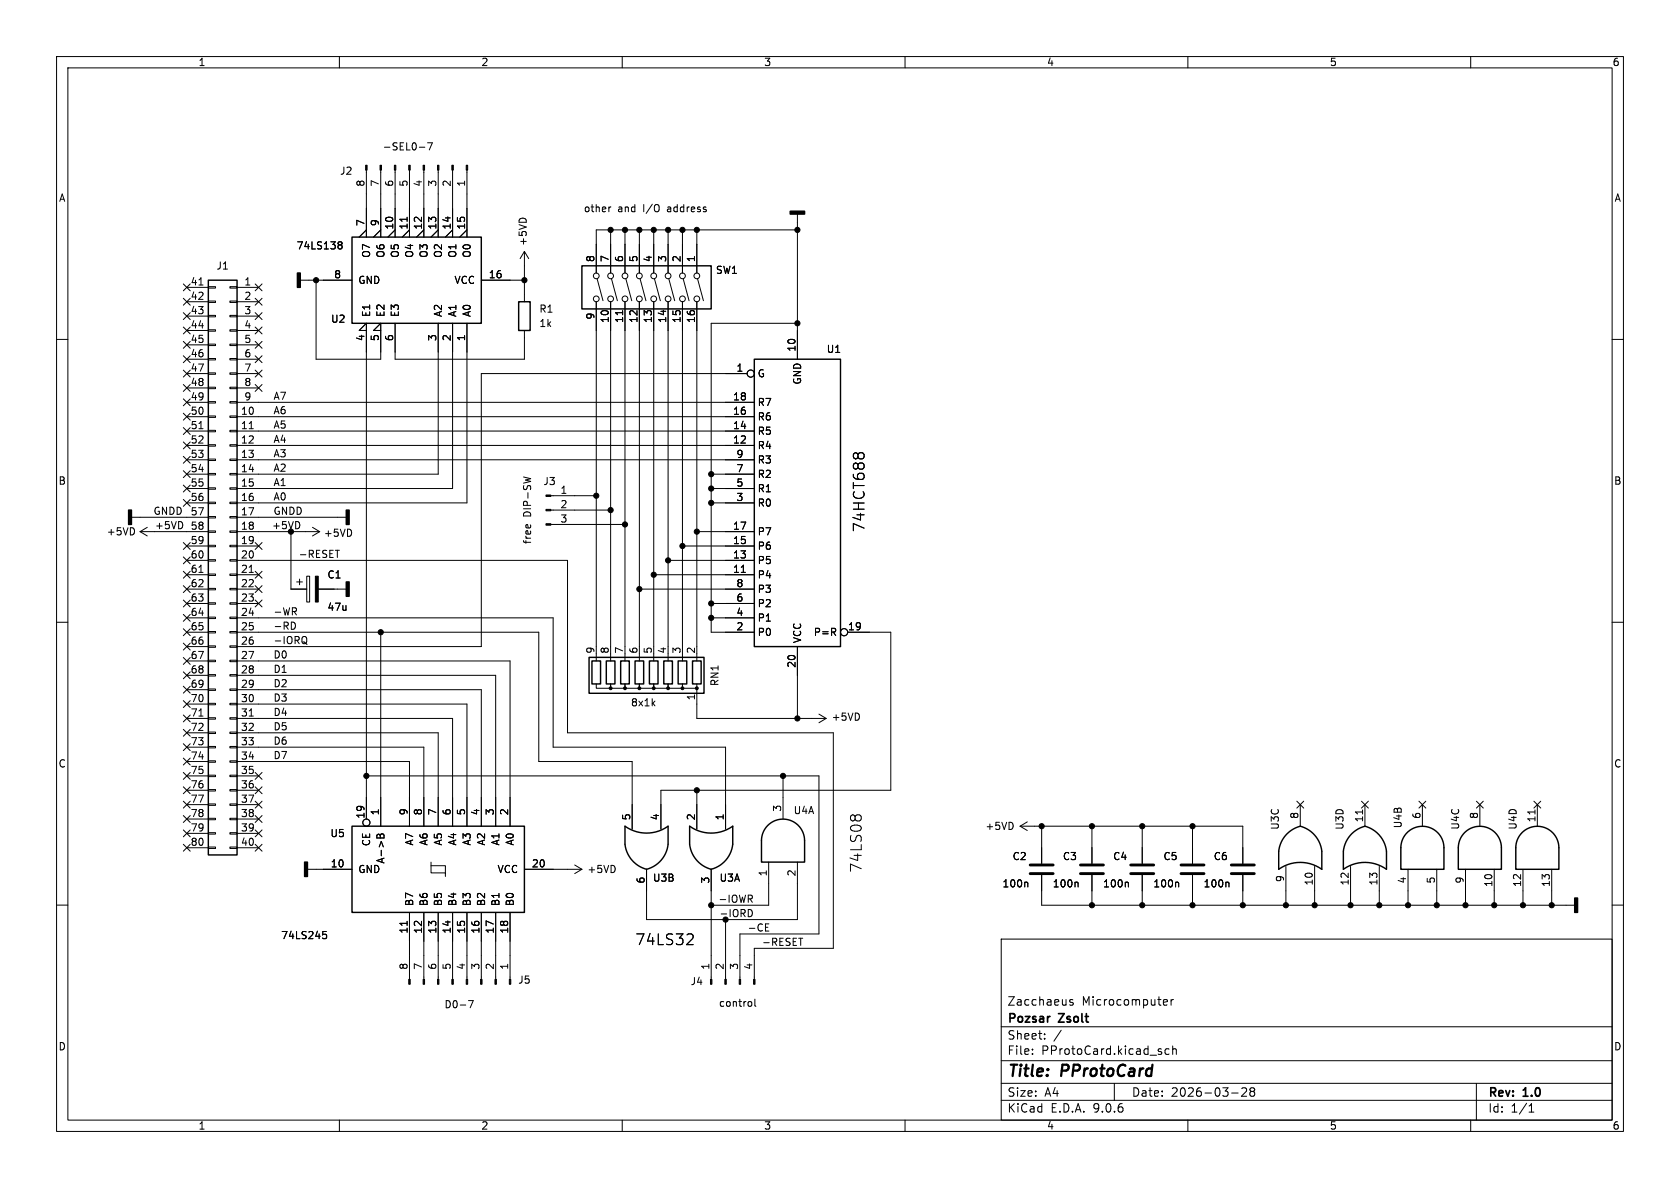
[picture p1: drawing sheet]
<svg xmlns="http://www.w3.org/2000/svg" width="297mm" height="210mm" viewBox="0 0 297 210" stroke-linecap="round" stroke-linejoin="round" font-family="sans-serif">
<defs><g id="words">
<g font-size="2.8">
<text x="178" y="190.9">Title:</text>
<text x="187.7" y="190.9">PProtoCard</text>
</g>
<g font-size="2.7">
<text x="153.1" y="94.1" transform="rotate(-90 153.1 94.1)">74HCT688</text>
<text x="152.6" y="154.3" transform="rotate(-90 152.6 154.3)">74LS08</text>
<text x="112.3" y="167.3">74LS32</text>
</g>
<g font-size="2.1">
<text x="178" y="178">Zacchaeus</text>
<text x="191.2" y="178">Microcomputer</text>
<text x="178" y="184">Sheet:</text>
<text x="178" y="181.2">Pozsar</text>
<text x="187.3" y="181.2">Zsolt</text>
<text x="178" y="186.7">File:</text>
<text x="184.1" y="186.7">PProtoCard.kicad_sch</text>
<text x="178" y="196.9">KiCad</text>
<text x="178" y="194.1">Size:</text>
<text x="184.7" y="194.1">A4</text>
<text x="185.7" y="196.9">E.D.A.</text>
<text x="193.3" y="196.9">9.0.6</text>
<text x="200" y="194.1">Date:</text>
<text x="207" y="194.1">2026-03-28</text>
<text x="263" y="194.3">Rev:</text>
<text x="263" y="196.9">Id:</text>
<text x="267.1" y="196.9">1/1</text>
<text x="269.4" y="194.3">1.0</text>
</g>
<g font-size="1.8">
<text x="35" y="11.9">1</text>
<text x="85" y="11.9">2</text>
<text x="135" y="11.9">3</text>
<text x="185" y="11.9">4</text>
<text x="235" y="11.9">5</text>
<text x="285" y="11.9">6</text>
<text x="67.6" y="26.7">-SEL0-7</text>
<text x="10.3" y="35.9">A</text>
<text x="60" y="31.1">J2</text>
<text x="64.5" y="33.1" transform="rotate(-90 64.5 33.1)">8</text>
<text x="67.1" y="33.1" transform="rotate(-90 67.1 33.1)">7</text>
<text x="69.6" y="33.1" transform="rotate(-90 69.6 33.1)">6</text>
<text x="72.1" y="33.1" transform="rotate(-90 72.1 33.1)">5</text>
<text x="74.7" y="33.1" transform="rotate(-90 74.7 33.1)">4</text>
<text x="77.2" y="33.1" transform="rotate(-90 77.2 33.1)">3</text>
<text x="79.8" y="33.1" transform="rotate(-90 79.8 33.1)">2</text>
<text x="82.3" y="33.1" transform="rotate(-90 82.3 33.1)">1</text>
<text x="285.3" y="35.9">A</text>
<text x="64.5" y="40.1" transform="rotate(-90 64.5 40.1)">7</text>
<text x="67.1" y="40.1" transform="rotate(-90 67.1 40.1)">9</text>
<text x="69.6" y="40.7" transform="rotate(-90 69.6 40.7)">10</text>
<text x="72.1" y="40.7" transform="rotate(-90 72.1 40.7)">11</text>
<text x="74.7" y="40.7" transform="rotate(-90 74.7 40.7)">12</text>
<text x="77.2" y="40.7" transform="rotate(-90 77.2 40.7)">13</text>
<text x="79.8" y="40.7" transform="rotate(-90 79.8 40.7)">14</text>
<text x="82.3" y="40.7" transform="rotate(-90 82.3 40.7)">15</text>
<text x="103.1" y="37.6">other</text>
<text x="109.2" y="37.6">and</text>
<text x="113.8" y="37.6">I/O</text>
<text x="118.2" y="37.6">address</text>
<text x="38.2" y="47.9">J1</text>
<text x="52.3" y="44.3">74LS138</text>
<text x="65.6" y="45.7" transform="rotate(-90 65.6 45.7)">O7</text>
<text x="68.2" y="45.7" transform="rotate(-90 68.2 45.7)">O6</text>
<text x="70.7" y="45.7" transform="rotate(-90 70.7 45.7)">O5</text>
<text x="73.3" y="45.7" transform="rotate(-90 73.3 45.7)">O4</text>
<text x="75.8" y="45.7" transform="rotate(-90 75.8 45.7)">O3</text>
<text x="78.3" y="45.7" transform="rotate(-90 78.3 45.7)">O2</text>
<text x="80.9" y="45.7" transform="rotate(-90 80.9 45.7)">O1</text>
<text x="83.4" y="45.7" transform="rotate(-90 83.4 45.7)">O0</text>
<text x="93.3" y="43.6" transform="rotate(-90 93.3 43.6)">+5VD</text>
<text x="105.2" y="46.4" transform="rotate(-90 105.2 46.4)">8</text>
<text x="107.7" y="46.4" transform="rotate(-90 107.7 46.4)">7</text>
<text x="110.2" y="46.4" transform="rotate(-90 110.2 46.4)">6</text>
<text x="112.8" y="46.4" transform="rotate(-90 112.8 46.4)">5</text>
<text x="115.3" y="46.4" transform="rotate(-90 115.3 46.4)">4</text>
<text x="117.9" y="46.4" transform="rotate(-90 117.9 46.4)">3</text>
<text x="120.4" y="46.4" transform="rotate(-90 120.4 46.4)">2</text>
<text x="122.9" y="46.4" transform="rotate(-90 122.9 46.4)">1</text>
<text x="33.6" y="50.5">41</text>
<text x="33.6" y="53.1">42</text>
<text x="43.1" y="50.5">1</text>
<text x="43.1" y="53.1">2</text>
<text x="59" y="49.3">8</text>
<text x="63.2" y="50.4">GND</text>
<text x="80.2" y="50.4">VCC</text>
<text x="86.3" y="49.3">16</text>
<text x="126.5" y="48.6">SW1</text>
<text x="33.6" y="55.6">43</text>
<text x="33.6" y="58.2">44</text>
<text x="43.1" y="55.6">3</text>
<text x="43.1" y="58.2">4</text>
<text x="58.4" y="57.3">U2</text>
<text x="65.6" y="56.1" transform="rotate(-90 65.6 56.1)">E1</text>
<text x="68.2" y="56.1" transform="rotate(-90 68.2 56.1)">E2</text>
<text x="70.7" y="56.1" transform="rotate(-90 70.7 56.1)">E3</text>
<text x="78.3" y="56.1" transform="rotate(-90 78.3 56.1)">A2</text>
<text x="80.9" y="56.1" transform="rotate(-90 80.9 56.1)">A1</text>
<text x="83.4" y="56.1" transform="rotate(-90 83.4 56.1)">A0</text>
<text x="95.3" y="55.5">R1</text>
<text x="95.3" y="58">1k</text>
<text x="105.2" y="56.6" transform="rotate(-90 105.2 56.6)">9</text>
<text x="107.7" y="57.2" transform="rotate(-90 107.7 57.2)">10</text>
<text x="110.2" y="57.2" transform="rotate(-90 110.2 57.2)">11</text>
<text x="112.8" y="57.2" transform="rotate(-90 112.8 57.2)">12</text>
<text x="115.3" y="57.2" transform="rotate(-90 115.3 57.2)">13</text>
<text x="117.9" y="57.2" transform="rotate(-90 117.9 57.2)">14</text>
<text x="120.4" y="57.2" transform="rotate(-90 120.4 57.2)">15</text>
<text x="122.9" y="57.2" transform="rotate(-90 122.9 57.2)">16</text>
<text x="33.6" y="60.7">45</text>
<text x="33.6" y="63.2">46</text>
<text x="33.6" y="65.8">47</text>
<text x="43.1" y="60.7">5</text>
<text x="43.1" y="63.2">6</text>
<text x="43.1" y="65.8">7</text>
<text x="64.5" y="60.4" transform="rotate(-90 64.5 60.4)">4</text>
<text x="67.1" y="60.4" transform="rotate(-90 67.1 60.4)">5</text>
<text x="69.6" y="60.4" transform="rotate(-90 69.6 60.4)">6</text>
<text x="77.2" y="60.4" transform="rotate(-90 77.2 60.4)">3</text>
<text x="79.8" y="60.4" transform="rotate(-90 79.8 60.4)">2</text>
<text x="82.3" y="60.4" transform="rotate(-90 82.3 60.4)">1</text>
<text x="130.1" y="65.8">1</text>
<text x="140.7" y="62.3" transform="rotate(-90 140.7 62.3)">10</text>
<text x="146.1" y="62.6">U1</text>
<text x="33.6" y="68.3">48</text>
<text x="33.6" y="70.9">49</text>
<text x="43.1" y="68.3">8</text>
<text x="43.1" y="70.9">9</text>
<text x="48.3" y="70.8">A7</text>
<text x="129.5" y="70.9">18</text>
<text x="133.9" y="72">R7</text>
<text x="133.9" y="66.9">G</text>
<text x="141.8" y="68.1" transform="rotate(-90 141.8 68.1)">GND</text>
<text x="33.6" y="73.4">50</text>
<text x="33.6" y="75.9">51</text>
<text x="42.5" y="73.4">10</text>
<text x="42.5" y="75.9">11</text>
<text x="48.3" y="75.9">A5</text>
<text x="48.3" y="73.3">A6</text>
<text x="129.5" y="75.9">14</text>
<text x="129.5" y="73.4">16</text>
<text x="133.9" y="77.1">R5</text>
<text x="133.9" y="74.5">R6</text>
<text x="33.6" y="78.5">52</text>
<text x="33.6" y="81">53</text>
<text x="33.6" y="83.6">54</text>
<text x="42.5" y="78.5">12</text>
<text x="42.5" y="81">13</text>
<text x="42.5" y="83.6">14</text>
<text x="48.3" y="80.9">A3</text>
<text x="48.3" y="78.4">A4</text>
<text x="48.3" y="83.5">A2</text>
<text x="129.5" y="78.5">12</text>
<text x="130.1" y="83.6">7</text>
<text x="130.1" y="81">9</text>
<text x="133.9" y="82.1">R3</text>
<text x="133.9" y="79.6">R4</text>
<text x="10.3" y="85.9">B</text>
<text x="33.6" y="86.1">55</text>
<text x="33.6" y="88.6">56</text>
<text x="42.5" y="86.1">15</text>
<text x="42.5" y="88.6">16</text>
<text x="48.3" y="88.6">A0</text>
<text x="48.3" y="86">A1</text>
<text x="96" y="86">J3</text>
<text x="99" y="87.4">1</text>
<text x="99" y="89.9">2</text>
<text x="130.1" y="88.6">3</text>
<text x="130.1" y="86.1">5</text>
<text x="133.9" y="89.8">R0</text>
<text x="133.9" y="87.2">R1</text>
<text x="133.9" y="84.7">R2</text>
<text x="285.3" y="85.9">B</text>
<text x="18.8" y="94.8">+5VD</text>
<text x="27" y="91.1">GNDD</text>
<text x="27.3" y="93.6">+5VD</text>
<text x="33.6" y="91.2">57</text>
<text x="33.6" y="93.7">58</text>
<text x="42.5" y="91.2">17</text>
<text x="42.5" y="93.7">18</text>
<text x="48" y="93.6">+5VD</text>
<text x="48.3" y="91.1">GNDD</text>
<text x="57.2" y="95.1">+5VD</text>
<text x="94" y="91.4" transform="rotate(-90 94 91.4)">DIP-SW</text>
<text x="99" y="92.5">3</text>
<text x="129.5" y="93.7">17</text>
<text x="133.9" y="94.8">P7</text>
<text x="33.6" y="96.3">59</text>
<text x="33.6" y="98.8">60</text>
<text x="33.6" y="101.3">61</text>
<text x="42.5" y="96.3">19</text>
<text x="42.5" y="98.8">20</text>
<text x="42.5" y="101.3">21</text>
<text x="52.7" y="98.7">-RESET</text>
<text x="94" y="96.3" transform="rotate(-90 94 96.3)">free</text>
<text x="129.5" y="101.3">11</text>
<text x="129.5" y="98.8">13</text>
<text x="129.5" y="96.3">15</text>
<text x="133.9" y="99.9">P5</text>
<text x="133.9" y="97.4">P6</text>
<text x="33.6" y="103.9">62</text>
<text x="33.6" y="106.4">63</text>
<text x="42.5" y="103.9">22</text>
<text x="42.5" y="106.4">23</text>
<text x="57.8" y="102.5">C1</text>
<text x="130.1" y="106.4">6</text>
<text x="130.1" y="103.9">8</text>
<text x="133.9" y="107.5">P2</text>
<text x="133.9" y="105">P3</text>
<text x="133.9" y="102.5">P4</text>
<text x="33.6" y="109">64</text>
<text x="33.6" y="111.5">65</text>
<text x="42.5" y="109">24</text>
<text x="42.5" y="111.5">25</text>
<text x="48.3" y="111.4">-RD</text>
<text x="48.3" y="108.9">-WR</text>
<text x="48.3" y="114">-IORQ</text>
<text x="57.8" y="108.2">47u</text>
<text x="130.1" y="111.5">2</text>
<text x="130.1" y="109">4</text>
<text x="133.9" y="112.6">P0</text>
<text x="133.9" y="110.1">P1</text>
<text x="141.8" y="113.8" transform="rotate(-90 141.8 113.8)">VCC</text>
<text x="143.8" y="112.6">P=R</text>
<text x="149.8" y="111.5">19</text>
<text x="33.6" y="114">66</text>
<text x="33.6" y="116.6">67</text>
<text x="33.6" y="119.1">68</text>
<text x="42.5" y="114">26</text>
<text x="42.5" y="116.6">27</text>
<text x="42.5" y="119.1">28</text>
<text x="48.3" y="119">D1</text>
<text x="48.3" y="116.5">D0</text>
<text x="105.2" y="115.6" transform="rotate(-90 105.2 115.6)">9</text>
<text x="107.7" y="115.6" transform="rotate(-90 107.7 115.6)">8</text>
<text x="110.2" y="115.6" transform="rotate(-90 110.2 115.6)">7</text>
<text x="112.8" y="115.6" transform="rotate(-90 112.8 115.6)">6</text>
<text x="115.3" y="115.6" transform="rotate(-90 115.3 115.6)">5</text>
<text x="117.9" y="115.6" transform="rotate(-90 117.9 115.6)">4</text>
<text x="120.4" y="115.6" transform="rotate(-90 120.4 115.6)">3</text>
<text x="122.9" y="115.6" transform="rotate(-90 122.9 115.6)">2</text>
<text x="140.7" y="118.2" transform="rotate(-90 140.7 118.2)">20</text>
<text x="33.6" y="121.7">69</text>
<text x="33.6" y="124.2">70</text>
<text x="42.5" y="121.7">29</text>
<text x="42.5" y="124.2">30</text>
<text x="48.3" y="124.1">D3</text>
<text x="48.3" y="121.6">D2</text>
<text x="111.5" y="125.1">8x1k</text>
<text x="122.9" y="123.9" transform="rotate(-90 122.9 123.9)">1</text>
<text x="127.2" y="121.4" transform="rotate(-90 127.2 121.4)">RN1</text>
<text x="33.6" y="126.7">71</text>
<text x="33.6" y="129.3">72</text>
<text x="33.6" y="131.8">73</text>
<text x="42.5" y="126.7">31</text>
<text x="42.5" y="129.3">32</text>
<text x="42.5" y="131.8">33</text>
<text x="48.3" y="131.7">D6</text>
<text x="48.3" y="126.7">D4</text>
<text x="48.3" y="129.2">D5</text>
<text x="146.9" y="127.6">+5VD</text>
<text x="10.3" y="135.9">C</text>
<text x="33.6" y="134.4">74</text>
<text x="33.6" y="136.9">75</text>
<text x="42.5" y="134.4">34</text>
<text x="42.5" y="136.9">35</text>
<text x="48.3" y="134.3">D7</text>
<text x="285.3" y="135.9">C</text>
<text x="33.6" y="139.4">76</text>
<text x="33.6" y="142">77</text>
<text x="42.5" y="139.4">36</text>
<text x="42.5" y="142">37</text>
<text x="138.2" y="143.6" transform="rotate(-90 138.2 143.6)">3</text>
<text x="33.6" y="144.5">78</text>
<text x="33.6" y="147.1">79</text>
<text x="33.6" y="149.6">80</text>
<text x="42.5" y="144.5">38</text>
<text x="42.5" y="147.1">39</text>
<text x="42.5" y="149.6">40</text>
<text x="58.3" y="148.2">U5</text>
<text x="64.5" y="144.8" transform="rotate(-90 64.5 144.8)">19</text>
<text x="65.6" y="149.7" transform="rotate(-90 65.6 149.7)">CE</text>
<text x="67.1" y="144.2" transform="rotate(-90 67.1 144.2)">1</text>
<text x="72.1" y="144.2" transform="rotate(-90 72.1 144.2)">9</text>
<text x="73.3" y="149.6" transform="rotate(-90 73.3 149.6)">A7</text>
<text x="74.7" y="144.2" transform="rotate(-90 74.7 144.2)">8</text>
<text x="75.8" y="149.6" transform="rotate(-90 75.8 149.6)">A6</text>
<text x="77.2" y="144.2" transform="rotate(-90 77.2 144.2)">7</text>
<text x="78.3" y="149.6" transform="rotate(-90 78.3 149.6)">A5</text>
<text x="79.8" y="144.2" transform="rotate(-90 79.8 144.2)">6</text>
<text x="80.9" y="149.6" transform="rotate(-90 80.9 149.6)">A4</text>
<text x="82.3" y="144.2" transform="rotate(-90 82.3 144.2)">5</text>
<text x="83.4" y="149.6" transform="rotate(-90 83.4 149.6)">A3</text>
<text x="84.8" y="144.2" transform="rotate(-90 84.8 144.2)">4</text>
<text x="86" y="149.6" transform="rotate(-90 86 149.6)">A2</text>
<text x="87.4" y="144.2" transform="rotate(-90 87.4 144.2)">3</text>
<text x="88.5" y="149.6" transform="rotate(-90 88.5 149.6)">A1</text>
<text x="89.9" y="144.2" transform="rotate(-90 89.9 144.2)">2</text>
<text x="91" y="149.6" transform="rotate(-90 91 149.6)">A0</text>
<text x="111.5" y="145.1" transform="rotate(-90 111.5 145.1)">5</text>
<text x="116.6" y="145.1" transform="rotate(-90 116.6 145.1)">4</text>
<text x="122.9" y="145.1" transform="rotate(-90 122.9 145.1)">2</text>
<text x="128" y="145.1" transform="rotate(-90 128 145.1)">1</text>
<text x="140.2" y="144.1">U4A</text>
<text x="174.1" y="146.9">+5VD</text>
<text x="226.3" y="146.8" transform="rotate(-90 226.3 146.8)">U3C</text>
<text x="229.6" y="144.9" transform="rotate(-90 229.6 144.9)">8</text>
<text x="237.7" y="146.8" transform="rotate(-90 237.7 146.8)">U3D</text>
<text x="241" y="145.5" transform="rotate(-90 241 145.5)">11</text>
<text x="248" y="146.5" transform="rotate(-90 248 146.5)">U4B</text>
<text x="251.2" y="144.9" transform="rotate(-90 251.2 144.9)">6</text>
<text x="258.2" y="146.8" transform="rotate(-90 258.2 146.8)">U4C</text>
<text x="261.4" y="144.9" transform="rotate(-90 261.4 144.9)">8</text>
<text x="268.3" y="146.8" transform="rotate(-90 268.3 146.8)">U4D</text>
<text x="271.5" y="145.5" transform="rotate(-90 271.5 145.5)">11</text>
<text x="58.4" y="153.4">10</text>
<text x="63.2" y="154.5">GND</text>
<text x="68.2" y="152.8" transform="rotate(-90 68.2 152.8)">A-&gt;B</text>
<text x="87.9" y="154.5">VCC</text>
<text x="93.9" y="153.4">20</text>
<text x="103.8" y="154.5">+5VD</text>
<text x="135.6" y="155" transform="rotate(-90 135.6 155)">1</text>
<text x="140.7" y="155" transform="rotate(-90 140.7 155)">2</text>
<text x="178.9" y="152.2">C2</text>
<text x="187.8" y="152.2">C3</text>
<text x="196.7" y="152.2">C4</text>
<text x="205.6" y="152.2">C5</text>
<text x="214.5" y="152.2">C6</text>
<text x="73.3" y="160.3" transform="rotate(-90 73.3 160.3)">B7</text>
<text x="75.8" y="160.3" transform="rotate(-90 75.8 160.3)">B6</text>
<text x="78.3" y="160.3" transform="rotate(-90 78.3 160.3)">B5</text>
<text x="80.9" y="160.3" transform="rotate(-90 80.9 160.3)">B4</text>
<text x="83.4" y="160.3" transform="rotate(-90 83.4 160.3)">B3</text>
<text x="86" y="160.3" transform="rotate(-90 86 160.3)">B2</text>
<text x="88.5" y="160.3" transform="rotate(-90 88.5 160.3)">B1</text>
<text x="91" y="160.3" transform="rotate(-90 91 160.3)">B0</text>
<text x="114" y="156.3" transform="rotate(-90 114 156.3)">6</text>
<text x="115.3" y="156.1">U3B</text>
<text x="125.5" y="156.3" transform="rotate(-90 125.5 156.3)">3</text>
<text x="126.9" y="159.7">-IOWR</text>
<text x="127.1" y="156.1">U3A</text>
<text x="177.1" y="157.1">100n</text>
<text x="186" y="157.1">100n</text>
<text x="194.9" y="157.1">100n</text>
<text x="203.8" y="157.1">100n</text>
<text x="212.7" y="157.1">100n</text>
<text x="227.1" y="156" transform="rotate(-90 227.1 156)">9</text>
<text x="232.2" y="156.6" transform="rotate(-90 232.2 156.6)">10</text>
<text x="238.5" y="156.6" transform="rotate(-90 238.5 156.6)">12</text>
<text x="243.6" y="156.6" transform="rotate(-90 243.6 156.6)">13</text>
<text x="248.7" y="156.3" transform="rotate(-90 248.7 156.3)">4</text>
<text x="253.7" y="156.3" transform="rotate(-90 253.7 156.3)">5</text>
<text x="258.8" y="156.3" transform="rotate(-90 258.8 156.3)">9</text>
<text x="263.9" y="156.9" transform="rotate(-90 263.9 156.9)">10</text>
<text x="269" y="156.9" transform="rotate(-90 269 156.9)">12</text>
<text x="274.1" y="156.9" transform="rotate(-90 274.1 156.9)">13</text>
<text x="49.6" y="166.2">74LS245</text>
<text x="72.1" y="165.1" transform="rotate(-90 72.1 165.1)">11</text>
<text x="74.7" y="165.1" transform="rotate(-90 74.7 165.1)">12</text>
<text x="77.2" y="165.1" transform="rotate(-90 77.2 165.1)">13</text>
<text x="79.8" y="165.1" transform="rotate(-90 79.8 165.1)">14</text>
<text x="82.3" y="165.1" transform="rotate(-90 82.3 165.1)">15</text>
<text x="84.8" y="165.1" transform="rotate(-90 84.8 165.1)">16</text>
<text x="87.4" y="165.1" transform="rotate(-90 87.4 165.1)">17</text>
<text x="89.9" y="165.1" transform="rotate(-90 89.9 165.1)">18</text>
<text x="127.1" y="162.2">-IORD</text>
<text x="132.1" y="164.8">-CE</text>
<text x="134.6" y="167.3">-RESET</text>
<text x="72.1" y="171.5" transform="rotate(-90 72.1 171.5)">8</text>
<text x="74.7" y="171.5" transform="rotate(-90 74.7 171.5)">7</text>
<text x="77.2" y="171.5" transform="rotate(-90 77.2 171.5)">6</text>
<text x="79.8" y="171.5" transform="rotate(-90 79.8 171.5)">5</text>
<text x="82.3" y="171.5" transform="rotate(-90 82.3 171.5)">4</text>
<text x="84.8" y="171.5" transform="rotate(-90 84.8 171.5)">3</text>
<text x="87.4" y="171.5" transform="rotate(-90 87.4 171.5)">2</text>
<text x="89.9" y="171.5" transform="rotate(-90 89.9 171.5)">1</text>
<text x="125.5" y="171.5" transform="rotate(-90 125.5 171.5)">1</text>
<text x="128" y="171.5" transform="rotate(-90 128 171.5)">2</text>
<text x="130.6" y="171.5" transform="rotate(-90 130.6 171.5)">3</text>
<text x="133.1" y="171.5" transform="rotate(-90 133.1 171.5)">4</text>
<text x="78.5" y="178.3">D0-7</text>
<text x="91.5" y="174.1">J5</text>
<text x="122" y="174.3">J4</text>
<text x="127" y="178.1">control</text>
<text x="10.3" y="185.9">D</text>
<text x="285.3" y="185.9">D</text>
<text x="35" y="199.9">1</text>
<text x="85" y="199.9">2</text>
<text x="135" y="199.9">3</text>
<text x="185" y="199.9">4</text>
<text x="235" y="199.9">5</text>
<text x="285" y="199.9">6</text>
</g>
</g></defs>
<g fill="none" stroke="#000" stroke-width=".18">
<path d="M10 10h277v190h-277zM12 12h273v186h-273zM60 10v2M110 10v2M160 10v2M210 10v2M260 10v2M64.8 30.1v11.8M67.3 30.1v11.8M69.8 30.1v11.8M72 38.4v.7M72.4 30.1v11.8"/>
<path d="M74.1 26h1M74.9 30.1v11.8M75.6 25.2h.8l-.5 1.3M77.5 30.1v11.8M80 30.1v11.8M82.5 30.1v11.8M108 36.6h-.2M141 37.8v25.7M32.4 55.3l1.2 1.2M32.4 52.7l1.2 1.2M32.4 57.8l1.2 1.2M32.4 50.2l1.2 1.2"/>
<path d="M33 50.8h3.8M33 53.3h3.8M33 55.9h3.8M33 58.4h3.8M33.6 55.3l-1.2 1.2M33.6 52.7l-1.2 1.2M33.6 57.8l-1.2 1.2M33.6 50.2l-1.2 1.2M35.2 50.4h.7M36.8 50.7h1.3v.2h-1.3zM36.8 53.2h1.3v.3h-1.3zM36.8 55.8h1.3v.2h-1.3z"/>
<path d="M36.8 58.3h1.3v.2h-1.3zM40.6 50.7h1.3v.2h-1.3zM40.6 53.2h1.3v.3h-1.3zM40.6 55.8h1.3v.2h-1.3zM40.6 58.3h1.3v.2h-1.3zM41.9 50.8h3.8M41.9 53.3h3.8M41.9 55.9h3.8M41.9 58.4h3.8M45.1 55.3l1.2 1.2M45.1 57.8l1.2 1.2M45.1 50.2l1.2 1.2"/>
<path d="M45.1 52.7l1.2 1.2M46.3 55.3l-1.2 1.2M46.3 57.8l-1.2 1.2M46.3 50.2l-1.2 1.2M46.3 52.7l-1.2 1.2M53.1 49.5h9.1M55.9 49.5v14h11.4v-6.3l-1.3 1.2h1.3M59.9 43.2l.1 .1M59.9 42.8l.3-.1 .2 .2 .1 .1-.3 .3M60 43.3h.2M60 43.3h-.1M60.2 43.3l.3 .2-.1 .4-.2 .1h-.3"/>
<path d="M64.8 58.4h-1.3l1.3-1.2v87.6M64.8 40.6l-1.3 1.3M67.3 40.6l-1.3 1.3M69.8 57.2v6.3h22.9v-5.1M69.8 40.6l-1.2 1.3M72.4 40.6l-1.3 1.3M74.9 40.6l-1.2 1.3M77.5 57.2v26.6h-35.6M77.5 40.6l-1.3 1.3M80 57.2v29.2h-38.1M80 40.6l-1.3 1.3M82.5 57.2v31.7h-40.6"/>
<path d="M82.5 40.6l-1.2 1.3M85.1 49.5h7.6M92.7 44.5v8.8M92.7 44.5l-.8 1.2M92.7 44.5l.8 1.2M105.4 53.3v61M105.6 49.3l1 3.9M107.9 40.6v7.7M107.9 53.3v61M108.1 49.3l1 3.9M110.1 54.9v.7M110.5 40.6v7.7"/>
<path d="M110.5 53.3v61M110.6 49.3l1.1 3.9M113 40.6v7.7M113 53.3v61M113.2 49.3l1 3.9M115.6 40.6v7.7M115.6 53.3v61M115.7 49.3l1 3.9M118.1 40.6v7.7M118.1 53.3v61M118.2 49.3l1.1 3.9M120.6 40.6v7.7"/>
<path d="M120.6 53.3v61M120.8 49.3l1 3.9M123.2 40.6v7.7M123.2 53.3v61M123.3 49.3l1.1 3.9M141 40.6h-35.6v7.7M141 57.2h-15.3v54.6h7.6M10 60h2M32.4 60.4l1.2 1.2M32.4 62.9l1.2 1.2M32.4 70.5l1.2 1.2M32.4 78.1l1.2 1.2"/>
<path d="M32.4 68l1.2 1.2M32.4 65.4l1.2 1.2M32.4 73.1l1.2 1.2M32.4 75.6l1.2 1.2M33 61h3.8M33 63.5h3.8M33 66h3.8M33 68.6h3.8M33 71.1h3.8M33 73.7h3.8M33 76.2h3.8M33 78.7h3.8"/>
<path d="M33.6 68l-1.2 1.2M33.6 70.5l-1.2 1.2M33.6 62.9l-1.2 1.2M33.6 65.4l-1.2 1.2M33.6 73.1l-1.2 1.2M33.6 60.4l-1.2 1.2M33.6 75.6l-1.2 1.2M33.6 78.1l-1.2 1.2M35.2 75.8h.7M36.8 60.8h1.3v.3h-1.3zM36.8 63.4h1.3v.2h-1.3zM36.8 65.9h1.3v.3h-1.3z"/>
<path d="M36.8 68.5h1.3v.2h-1.3zM36.8 71h1.3v.2h-1.3zM36.8 73.5h1.3v.3h-1.3zM36.8 76.1h1.3v.2h-1.3zM36.8 78.6h1.3v.3h-1.3zM40.6 60.8h1.3v.3h-1.3zM40.6 63.4h1.3v.2h-1.3zM40.6 65.9h1.3v.3h-1.3zM40.6 68.5h1.3v.2h-1.3zM40.6 71h1.3v.2h-1.3zM40.6 73.5h1.3v.3h-1.3zM40.6 76.1h1.3v.2h-1.3z"/>
<path d="M40.6 78.6h1.3v.3h-1.3zM41.9 61h3.8M41.9 63.5h3.8M41.9 66h3.8M41.9 68.6h3.8M41.9 71.1h91.4M41.9 73.7h91.4M41.9 76.2h91.4M41.9 78.7h91.4M44.1 75.8h.7M45.1 60.4l1.2 1.2M45.1 68l1.2 1.2"/>
<path d="M45.1 62.9l1.2 1.2M45.1 65.4l1.2 1.2M46.3 60.4l-1.2 1.2M46.3 62.9l-1.2 1.2M46.3 65.4l-1.2 1.2M46.3 68l-1.2 1.2M132.1 66h-47v48.3h-43.2M285 60h2M23.2 91.4h13.6M24.8 94h12M24.8 94l1.2 .7M26 93.2l-1.2 .8"/>
<path d="M32.4 88.3l1.2 1.2M32.4 98.5l1.2 1.2M32.4 95.9l1.2 1.2M32.4 80.7l1.2 1.2M32.4 85.8l1.2 1.2M32.4 83.2l1.2 1.2M33 81.3h3.8M33 83.8h3.8M33 86.4h3.8M33 88.9h3.8M33 96.5h3.8M33 99.1h3.8"/>
<path d="M33.6 98.5l-1.2 1.2M33.6 95.9l-1.2 1.2M33.6 80.7l-1.2 1.2M33.6 88.3l-1.2 1.2M33.6 85.8l-1.2 1.2M33.6 83.2l-1.2 1.2M36.8 81.2h1.3v.2h-1.3zM36.8 83.7h1.3v.2h-1.3zM36.8 86.2h1.3v.3h-1.3zM36.8 88.8h1.3v.2h-1.3zM36.8 91.3h1.3v.3h-1.3zM36.8 93.9h1.3v.2h-1.3z"/>
<path d="M36.8 96.4h1.3v.2h-1.3zM36.8 98.9h1.3v.3h-1.3zM40.6 81.2h1.3v.2h-1.3zM40.6 83.7h1.3v.2h-1.3zM40.6 86.2h1.3v.3h-1.3zM40.6 88.8h1.3v.2h-1.3zM40.6 91.3h1.3v.3h-1.3zM40.6 93.9h1.3v.2h-1.3zM40.6 96.4h1.3v.2h-1.3zM40.6 98.9h1.3v.3h-1.3zM41.9 91.4h19.3M41.9 94h14.6"/>
<path d="M41.9 81.3h91.4M41.9 96.5h3.8M41.9 99.1h58.4v30.4h47v38.1h-14v5.5M45.1 95.9l1.2 1.2M46.3 95.9l-1.2 1.2M51.4 94v10.1h2.8M55.2 93.2l1.3 .8M56.5 94l-1.3 .7M59.3 97.3h.7M92.5 84.3l1.3 .3M97.4 87.6h8M97.4 90.2h10.5"/>
<path d="M97.4 92.7h13.1M118.1 99.1h15.2M120.6 96.5h12.7M123.2 94h10.1M125.7 83.8h7.6M125.7 86.4h7.6M125.7 88.9h7.6M151.7 80.4l-.1-.2a.39 .39 0 0 0-.4-.2 .39 .39 0 0 0-.3 .4v.4M151.7 80.4l.2-.3 .5-.1 .3 .2 .1 .6M151.7 80.4v.4M10 110h2M32.4 108.6l1.2 1.2"/>
<path d="M32.4 106.1l1.2 1.2M32.4 101l1.2 1.2M32.4 116.2l1.2 1.2M32.4 111.2l1.2 1.2M32.4 103.5l1.2 1.2M32.4 118.8l1.2 1.2M32.4 113.7l1.2 1.2M33 104.1h3.8M33 101.6h3.8M33 106.7h3.8M33 109.2h3.8M33 111.8h3.8"/>
<path d="M33 114.3h3.8M33 116.8h3.8M33 119.4h3.8M33.6 108.6l-1.2 1.2M33.6 106.1l-1.2 1.2M33.6 101l-1.2 1.2M33.6 113.7l-1.2 1.2M33.6 116.2l-1.2 1.2M33.6 111.2l-1.2 1.2M33.6 118.8l-1.2 1.2M33.6 103.5l-1.2 1.2M35.2 101.2h.7"/>
<path d="M36.8 101.5h1.3v.2h-1.3zM36.8 104h1.3v.3h-1.3zM36.8 106.6h1.3v.2h-1.3zM36.8 109.1h1.3v.2h-1.3zM36.8 111.6h1.3v.3h-1.3zM36.8 114.2h1.3v.2h-1.3zM36.8 116.7h1.3v.3h-1.3zM36.8 119.3h1.3v.2h-1.3zM40.6 101.5h1.3v.2h-1.3zM40.6 104h1.3v.3h-1.3zM40.6 106.6h1.3v.2h-1.3zM40.6 109.1h1.3v.2h-1.3z"/>
<path d="M40.6 111.6h1.3v.3h-1.3zM40.6 114.2h1.3v.2h-1.3zM40.6 116.7h1.3v.3h-1.3zM40.6 119.3h1.3v.2h-1.3zM41.9 104.1h3.8M41.9 101.6h3.8M41.9 106.7h3.8M41.9 109.2h55.9v22.9h30.5v14.5M41.9 111.8h53.3v22.8h16.6v12M41.9 116.8h48.3v29.3M41.9 119.4h45.7v26.7M44.1 101.2h.7"/>
<path d="M45.1 101l1.2 1.2M45.1 106.1l1.2 1.2M45.1 103.5l1.2 1.2M46.3 101l-1.2 1.2M46.3 103.5l-1.2 1.2M46.3 106.1l-1.2 1.2M51.8 110a.68 .68 0 0 1 .4 .6 .68 .68 0 0 1-.4 .6M52 108.1l.4 .6M52.3 107.5l.1 .2-.1 .3M52.5 102.9h1M53 102.4v1M53.7 112.5a.43 .43 0 0 1 .5 .4v.5a.43 .43 0 0 1-.5 .4"/>
<path d="M53.9 113.5l.4 .4M54.2 101.9h.5v4.5h-.5zM56.3 104.1h4.9M67.3 111.8v34.3M105.4 115.6v1.2M107.9 115.6v1.2M110.5 115.6v1.2M113 115.6v1.2M113 104.1h20.3M115.6 115.6v1.2M115.6 101.6h17.7M118.1 115.6v1.2"/>
<path d="M120.6 115.6v1.2M123.2 115.6v1.2M125.7 106.7h7.6M125.7 109.2h7.6M131.1 101.2h.7M141 114.3v12.7M149.9 111.8h7.6v27.9h-40.7v6.9M285 110h2M32.4 123.9l1.2 1.2M32.4 126.4l1.2 1.2M32.4 128.9l1.2 1.2M32.4 121.3l1.2 1.2"/>
<path d="M32.4 136.6l1.2 1.2M32.4 134l1.2 1.2M32.4 131.5l1.2 1.2M32.4 139.1l1.2 1.2M33 121.9h3.8M33 124.5h3.8M33 127h3.8M33 129.5h3.8M33 132.1h3.8M33 134.6h3.8M33 137.2h3.8M33 139.7h3.8"/>
<path d="M33.6 123.9l-1.2 1.2M33.6 126.4l-1.2 1.2M33.6 128.9l-1.2 1.2M33.6 121.3l-1.2 1.2M33.6 136.6l-1.2 1.2M33.6 134l-1.2 1.2M33.6 139.1l-1.2 1.2M33.6 131.5l-1.2 1.2M35.2 126.6h.7M36.8 121.8h1.3v.2h-1.3zM36.8 124.3h1.3v.3h-1.3zM36.8 126.9h1.3v.2h-1.3z"/>
<path d="M36.8 129.4h1.3v.3h-1.3zM36.8 132h1.3v.2h-1.3zM36.8 134.5h1.3v.2h-1.3zM36.8 137h1.3v.3h-1.3zM36.8 139.6h1.3v.2h-1.3zM40.6 121.8h1.3v.2h-1.3zM40.6 124.3h1.3v.3h-1.3zM40.6 126.9h1.3v.2h-1.3zM40.6 129.4h1.3v.3h-1.3zM40.6 132h1.3v.2h-1.3zM40.6 134.5h1.3v.2h-1.3zM40.6 137h1.3v.3h-1.3z"/>
<path d="M40.6 139.6h1.3v.2h-1.3zM41.9 124.5h40.6v21.6M41.9 127h38.1v19.1M41.9 129.5h35.6v16.6M41.9 132.1h33v14M41.9 134.6h30.5v11.5M41.9 121.9h43.2v24.2M41.9 137.2h3.8M41.9 139.7h3.8M44.1 126.6h.7M45.1 139.1l1.2 1.2M45.1 136.6l1.2 1.2"/>
<path d="M46.3 139.1l-1.2 1.2M46.3 136.6l-1.2 1.2M64.8 137.2h80v27.9h-14v8M105.4 120.9v.8h2.5v-.8v.8h2.6v-.8v.8h2.5v-.8v.8h2.6v-.8v.8h2.5v-.8v.8h2.5v-.8v.8h2.6v-.8M123.2 121.9v5.1h22.8M123.2 139.7v6.9M138.4 137.2v7.6M144.8 126.2l1.2 .8M146 127l-1.2 .8M32.4 146.7l1.2 1.2M32.4 144.2l1.2 1.2M32.4 141.6l1.2 1.2"/>
<path d="M32.4 149.3l1.2 1.2M33 142.2h3.8M33 144.8h3.8M33 147.3h3.8M33 149.9h3.8M33.6 146.7l-1.2 1.2M33.6 144.2l-1.2 1.2M33.6 141.6l-1.2 1.2M33.6 149.3l-1.2 1.2M36.8 142.1h1.3v.3h-1.3zM36.8 144.7h1.3v.2h-1.3zM36.8 147.2h1.3v.2h-1.3z"/>
<path d="M36.8 149.7h1.3v.3h-1.3zM40.6 142.1h1.3v.3h-1.3zM40.6 144.7h1.3v.2h-1.3zM40.6 147.2h1.3v.2h-1.3zM40.6 149.7h1.3v.3h-1.3zM41.9 142.2h3.8M41.9 144.8h3.8M41.9 147.3h3.8M41.9 149.9h3.8M45.1 141.6l1.2 1.2M45.1 146.7l1.2 1.2M45.1 144.2l1.2 1.2"/>
<path d="M45.1 149.3l1.2 1.2M46.3 141.6l-1.2 1.2M46.3 146.7l-1.2 1.2M46.3 144.2l-1.2 1.2M46.3 149.3l-1.2 1.2M54.4 153.7h7.8M66.7 147.6l.3-.1 .2 .2 .1-.2 .3-.1 .3 .3v.4h-1.3zM67.2 147.7v.4M76.2 152.4v1.9h2.5v.6M76.2 153h2.5v1.3M92.7 153.7h10.2M101.6 152.9l1.3 .8"/>
<path d="M102.9 153.7l-1.3 .7M125.7 153.7v19.4M132.6 158.9l.4 .6M132.8 158.2l.2 .3-.1 .3-.1 .1M135.9 152.4v7.6h-10.2M141 152.4v10.2h-26.7v-8.9M150.4 144.4v-.2a.39 .39 0 0 1 .5-.1 .39 .39 0 0 1 .3 .3l.3-.4 .6 .1 .2 .3M180.3 146.1h39.4v6.6M180.3 146.1l1.3 .7M181.5 155.9l.2 .2v.7M181.6 145.3l-1.3 .8M184.1 154.7v5.3h94.3"/>
<path d="M184.1 146.1v6.6M190.4 155.9l.2 .2v.7M193 146.1v6.6M193 154.7v5.3M199.3 155.9l.2 .2v.7M201.9 146.1v6.6M201.9 154.7v5.3M208.2 155.9l.2 .2v.7M210.8 146.1v6.6M210.8 154.7v5.3M217.1 155.9l.2 .2v.7M219.7 154.7v5.3"/>
<path d="M227.3 153.2v6.8M229.3 141.6l1.2 1.2M229.9 142.2v3.9M230.5 141.6l-1.2 1.2M232.4 153.2v6.8M238.8 153.2v6.8M240.7 141.6l1.2 1.2M240.9 143.2v.7M241.3 142.2v3.9M241.9 141.6l-1.2 1.2M243.8 153.2v6.8M248.9 153.7v6.3"/>
<path d="M250.9 141.6l1.2 1.2M251.5 142.2v3.9M252.1 141.6l-1.2 1.2M254 153.7v6.3M259.1 153.7v6.3M261 141.6l1.2 1.2M261.6 142.2v3.9M262.2 141.6l-1.2 1.2M264.2 153.7v6.3M269.2 153.7v6.3M271.2 141.6l1.2 1.2M271.4 143.2v.7"/>
<path d="M271.8 142.2v3.9M272.4 141.6l-1.2 1.2M274.3 153.7v6.3M10 160h2M57.1 164.7h.6M57.2 165.1h.3l.2 .3v.4l-.5 .1M72 162.9v.7M72.4 161.3v11.8M74.9 161.3v11.8M77.5 161.3v11.8M80 161.3v11.8M82.5 161.3v11.8"/>
<path d="M82.8 176.9h.9l-.6 1.2M85.1 161.3v11.8M87.6 161.3v11.8M90.2 161.3v11.8M122.2 165.1l.2 .1a.52 .52 0 0 1 .1 .7l-1.1 1.1h1.1M128.3 162.6v10.5M132.6 160.8a.68 .68 0 0 1 .4 .6 .68 .68 0 0 1-.4 .6M132.8 177.1l.1 .2-.1 .5M133.5 176.6v1.1l.1 .2M135.3 163.9h.4M135.3 164.6h.6M135.3 163.3h.6"/>
<path d="M141.2 165.9h.7M177 166h108v32h-108zM189.7 176.8l-.4-.1-.2 .2 .1 .2 .5 .2v.3h-.6M205.7 177.6h.6M205.7 176.8l.5-.1 .2 .4-.7 .1M207 176.7v1M207.5 176.7l-.3 .1-.2 .2M285 160h2M60 198v2M110 198v2M160 198v2M177 194.5h108"/>
<path d="M177 191.5h108M177 187.5h108M177 181.5h108M182.5 186.3v.1M182.5 185.5v.1M184.7 183.6v.1M184.7 182.8v.1M187.6 182.1l-1.3 2M197 191.5v3M206.7 185.5l-.5-.1-.2 .3v.4l.1 .2h.6M207.3 185.5l.2-.1 .4 .1 .1 .9M207.3 184.9v1.5"/>
<path d="M210 198v2M217.7 193.2h1.2M219.5 192.4l.6-.1 .2 .1 .1 .3-.9 1.1h.9M221.2 192.9l-.2-.2 .2-.4 .5 .1 .1 .2-.3 .3M221.2 192.9l-.2 .3v.5l.2 .1 .5-.1 .1-.2-.1-.4-.2-.2M221.2 192.9h.3M260 198v2M261 191.5v6.5M270.3 196.6h.9M270.3 195.5l.4-.4v1.5"/>
<circle cx="105.4" cy="52.8" r=".51"/>
<circle cx="105.4" cy="48.8" r=".51"/>
<circle cx="108" cy="52.8" r=".51"/>
<circle cx="108" cy="48.8" r=".51"/>
<circle cx="110.5" cy="48.8" r=".51"/>
<circle cx="110.5" cy="52.8" r=".51"/>
<circle cx="113" cy="52.8" r=".51"/>
<circle cx="113" cy="48.8" r=".51"/>
<circle cx="115.6" cy="52.8" r=".51"/>
<circle cx="115.6" cy="48.8" r=".51"/>
<circle cx="118.1" cy="52.8" r=".51"/>
<circle cx="118.1" cy="48.8" r=".51"/>
<circle cx="120.7" cy="48.8" r=".51"/>
<circle cx="120.7" cy="52.8" r=".51"/>
<circle cx="123.2" cy="48.8" r=".51"/>
<circle cx="123.2" cy="52.8" r=".51"/>
<circle cx="132.7" cy="66" r=".63"/>
<circle cx="149.2" cy="111.8" r=".63"/>
<circle cx="64.8" cy="145.4" r=".63"/>
</g>
<path d="M185.5 179.7h.1" fill="none" stroke="#000" stroke-width=".3"/>
<g fill="none" stroke="#000" stroke-width=".25">
<path d="M36.8 49.5h5.1v101.6h-5.1zM62.2 41.9h22.9v15.3h-22.9zM91.7 53.3h2v5.1h-2zM102.9 47h22.8v7.6h-22.8zM133.3 63.5h15.3v50.8h-15.3zM104.1 116.2h20.4v6.4h-20.4zM104.6 116.8h1.6v4.1h-1.6zM107.2 116.8h1.5v4.1h-1.5zM109.7 116.8h1.6v4.1h-1.6zM112.3 116.8h1.5v4.1h-1.5zM114.8 116.8h1.5v4.1h-1.5zM117.3 116.8h1.6v4.1h-1.6z"/>
<path d="M119.9 116.8h1.5v4.1h-1.5zM122.4 116.8h1.6v4.1h-1.6zM62.2 146.1h30.5v15.2h-30.5zM110.5 149.2v-3.1a6.6 6.6 0 0 0 7.6 0v3.1M118.1 149.3a5.1 5.1 0 0 1-3.8 4.4 5.2 5.2 0 0 1-3.8-4.4M121.9 149.2v-3.1a6.6 6.6 0 0 0 7.6 0v3.1M129.5 149.3a5.2 5.2 0 0 1-3.8 4.4 5.2 5.2 0 0 1-3.8-4.4M135.7 145.9a3.8 3.8 0 0 1 4.2-.8 3.8 3.8 0 0 1 2.3 3.5v3.8h-7.6v-3.8a3.8 3.8 0 0 1 1.1-2.7zM227.6 147.4l1-.8a1.71 1.71 0 0 1 2.4-.1 5.2 5.2 0 0 1 2.7 4v3.2a6.6 6.6 0 0 0-7.6 0v-3.2a5.1 5.1 0 0 1 1.5-3.1zM239 147.4l1.1-.8a1.71 1.71 0 0 1 2.3-.1 5.2 5.2 0 0 1 2.7 4v3.2a6.6 6.6 0 0 0-7.6 0v-3.2a5.1 5.1 0 0 1 1.5-3.1zM248.8 147.2a3.8 3.8 0 0 1 4.1-.8 3.8 3.8 0 0 1 2.4 3.5v3.8h-7.7v-3.8a3.8 3.8 0 0 1 1.2-2.7zM258.9 147.2a3.8 3.8 0 0 1 4.2-.8 3.8 3.8 0 0 1 2.3 3.5v3.8h-7.6v-3.8a3.8 3.8 0 0 1 1.1-2.7z"/>
<path d="M269.1 147.2a3.8 3.8 0 0 1 4.1-.8 3.8 3.8 0 0 1 2.4 3.5v3.8h-7.6v-3.8a3.8 3.8 0 0 1 1.1-2.7z"/>
</g>
<g fill="#000" stroke="#000" stroke-width=".18">
<path d="M64.6 29.2h.3v.9h-.3zM67.2 29.2h.2v.9h-.2zM69.7 29.2h.3v.9h-.3zM72.3 29.2h.2v.9h-.2zM74.8 29.2h.3v.9h-.3zM77.3 29.2h.3v.9h-.3zM79.9 29.2h.2v.9h-.2zM82.4 29.2h.3v.9h-.3zM96.5 87.5h.9v.3h-.9zM96.5 90h.9v.3h-.9zM96.5 92.6h.9v.2h-.9zM55.8 101.9h.5v4.5h-.5z"/>
<path d="M72.3 173.1h.2v.9h-.2zM74.8 173.1h.3v.9h-.3zM77.3 173.1h.3v.9h-.3zM79.9 173.1h.2v.9h-.2zM82.4 173.1h.3v.9h-.3zM85 173.1h.2v.9h-.2zM87.5 173.1h.3v.9h-.3zM90 173.1h.3v.9h-.3zM125.6 173.1h.3v.9h-.3zM128.1 173.1h.3v.9h-.3zM130.7 173.1h.2v.9h-.2zM133.2 173.1h.3v.9h-.3z"/>
<circle cx="55.9" cy="49.5" r=".46"/>
<circle cx="92.7" cy="49.5" r=".46"/>
<circle cx="107.9" cy="40.6" r=".46"/>
<circle cx="110.5" cy="40.6" r=".46"/>
<circle cx="113" cy="40.6" r=".46"/>
<circle cx="115.6" cy="40.6" r=".46"/>
<circle cx="118.1" cy="40.6" r=".46"/>
<circle cx="120.6" cy="40.6" r=".46"/>
<circle cx="123.2" cy="40.6" r=".46"/>
<circle cx="141" cy="40.6" r=".46"/>
<circle cx="141" cy="57.2" r=".46"/>
<circle cx="51.4" cy="94" r=".46"/>
<circle cx="105.4" cy="87.6" r=".46"/>
<circle cx="107.9" cy="90.2" r=".46"/>
<circle cx="110.5" cy="92.7" r=".46"/>
<circle cx="118.1" cy="99.1" r=".46"/>
<circle cx="120.6" cy="96.5" r=".46"/>
<circle cx="123.2" cy="94" r=".46"/>
<circle cx="125.7" cy="86.4" r=".46"/>
<circle cx="125.7" cy="83.8" r=".46"/>
<circle cx="125.7" cy="88.9" r=".46"/>
<circle cx="67.3" cy="111.8" r=".46"/>
<circle cx="113" cy="104.1" r=".46"/>
<circle cx="115.6" cy="101.6" r=".46"/>
<circle cx="125.7" cy="109.2" r=".46"/>
<circle cx="125.7" cy="106.7" r=".46"/>
<circle cx="64.8" cy="137.2" r=".46"/>
<circle cx="107.9" cy="121.7" r=".25"/>
<circle cx="110.5" cy="121.7" r=".25"/>
<circle cx="113" cy="121.7" r=".25"/>
<circle cx="115.6" cy="121.7" r=".25"/>
<circle cx="118.1" cy="121.7" r=".25"/>
<circle cx="120.6" cy="121.7" r=".25"/>
<circle cx="123.2" cy="139.7" r=".46"/>
<circle cx="123.2" cy="121.7" r=".25"/>
<circle cx="138.4" cy="137.2" r=".46"/>
<circle cx="141" cy="127" r=".46"/>
<circle cx="184.1" cy="146.1" r=".46"/>
<circle cx="193" cy="146.1" r=".46"/>
<circle cx="201.9" cy="146.1" r=".46"/>
<circle cx="210.8" cy="146.1" r=".46"/>
<circle cx="125.7" cy="160" r=".46"/>
<circle cx="128.3" cy="162.6" r=".46"/>
<circle cx="193" cy="160" r=".46"/>
<circle cx="201.9" cy="160" r=".46"/>
<circle cx="210.8" cy="160" r=".46"/>
<circle cx="219.7" cy="160" r=".46"/>
<circle cx="227.3" cy="160" r=".46"/>
<circle cx="232.4" cy="160" r=".46"/>
<circle cx="238.8" cy="160" r=".46"/>
<circle cx="243.8" cy="160" r=".46"/>
<circle cx="248.9" cy="160" r=".46"/>
<circle cx="254" cy="160" r=".46"/>
<circle cx="259.1" cy="160" r=".46"/>
<circle cx="264.2" cy="160" r=".46"/>
<circle cx="269.2" cy="160" r=".46"/>
<circle cx="274.3" cy="160" r=".46"/>
</g>
<path d="M182.1 152.9h4.1M182.1 154.4h4.1M191 152.9h4.1M191 154.4h4.1M199.9 152.9h4.1M199.9 154.4h4.1M208.8 152.9h4.1M208.8 154.4h4.1M217.7 152.9h4M217.7 154.4h4" fill="none" stroke="#000" stroke-width=".51"/>
<path d="M139.7 37.3h2.5v.5h-2.5zM52.6 48.3h.5v2.5h-.5zM22.7 90.2h.5v2.5h-.5zM61.2 90.2h.5v2.5h-.5zM61.2 102.9h.5v2.5h-.5zM53.8 152.4h.6v2.5h-.6zM278.4 158.8h.5v2.5h-.5z" fill="#000" stroke="#000" stroke-width=".25"/>
<use href="#words"/>
</svg>
